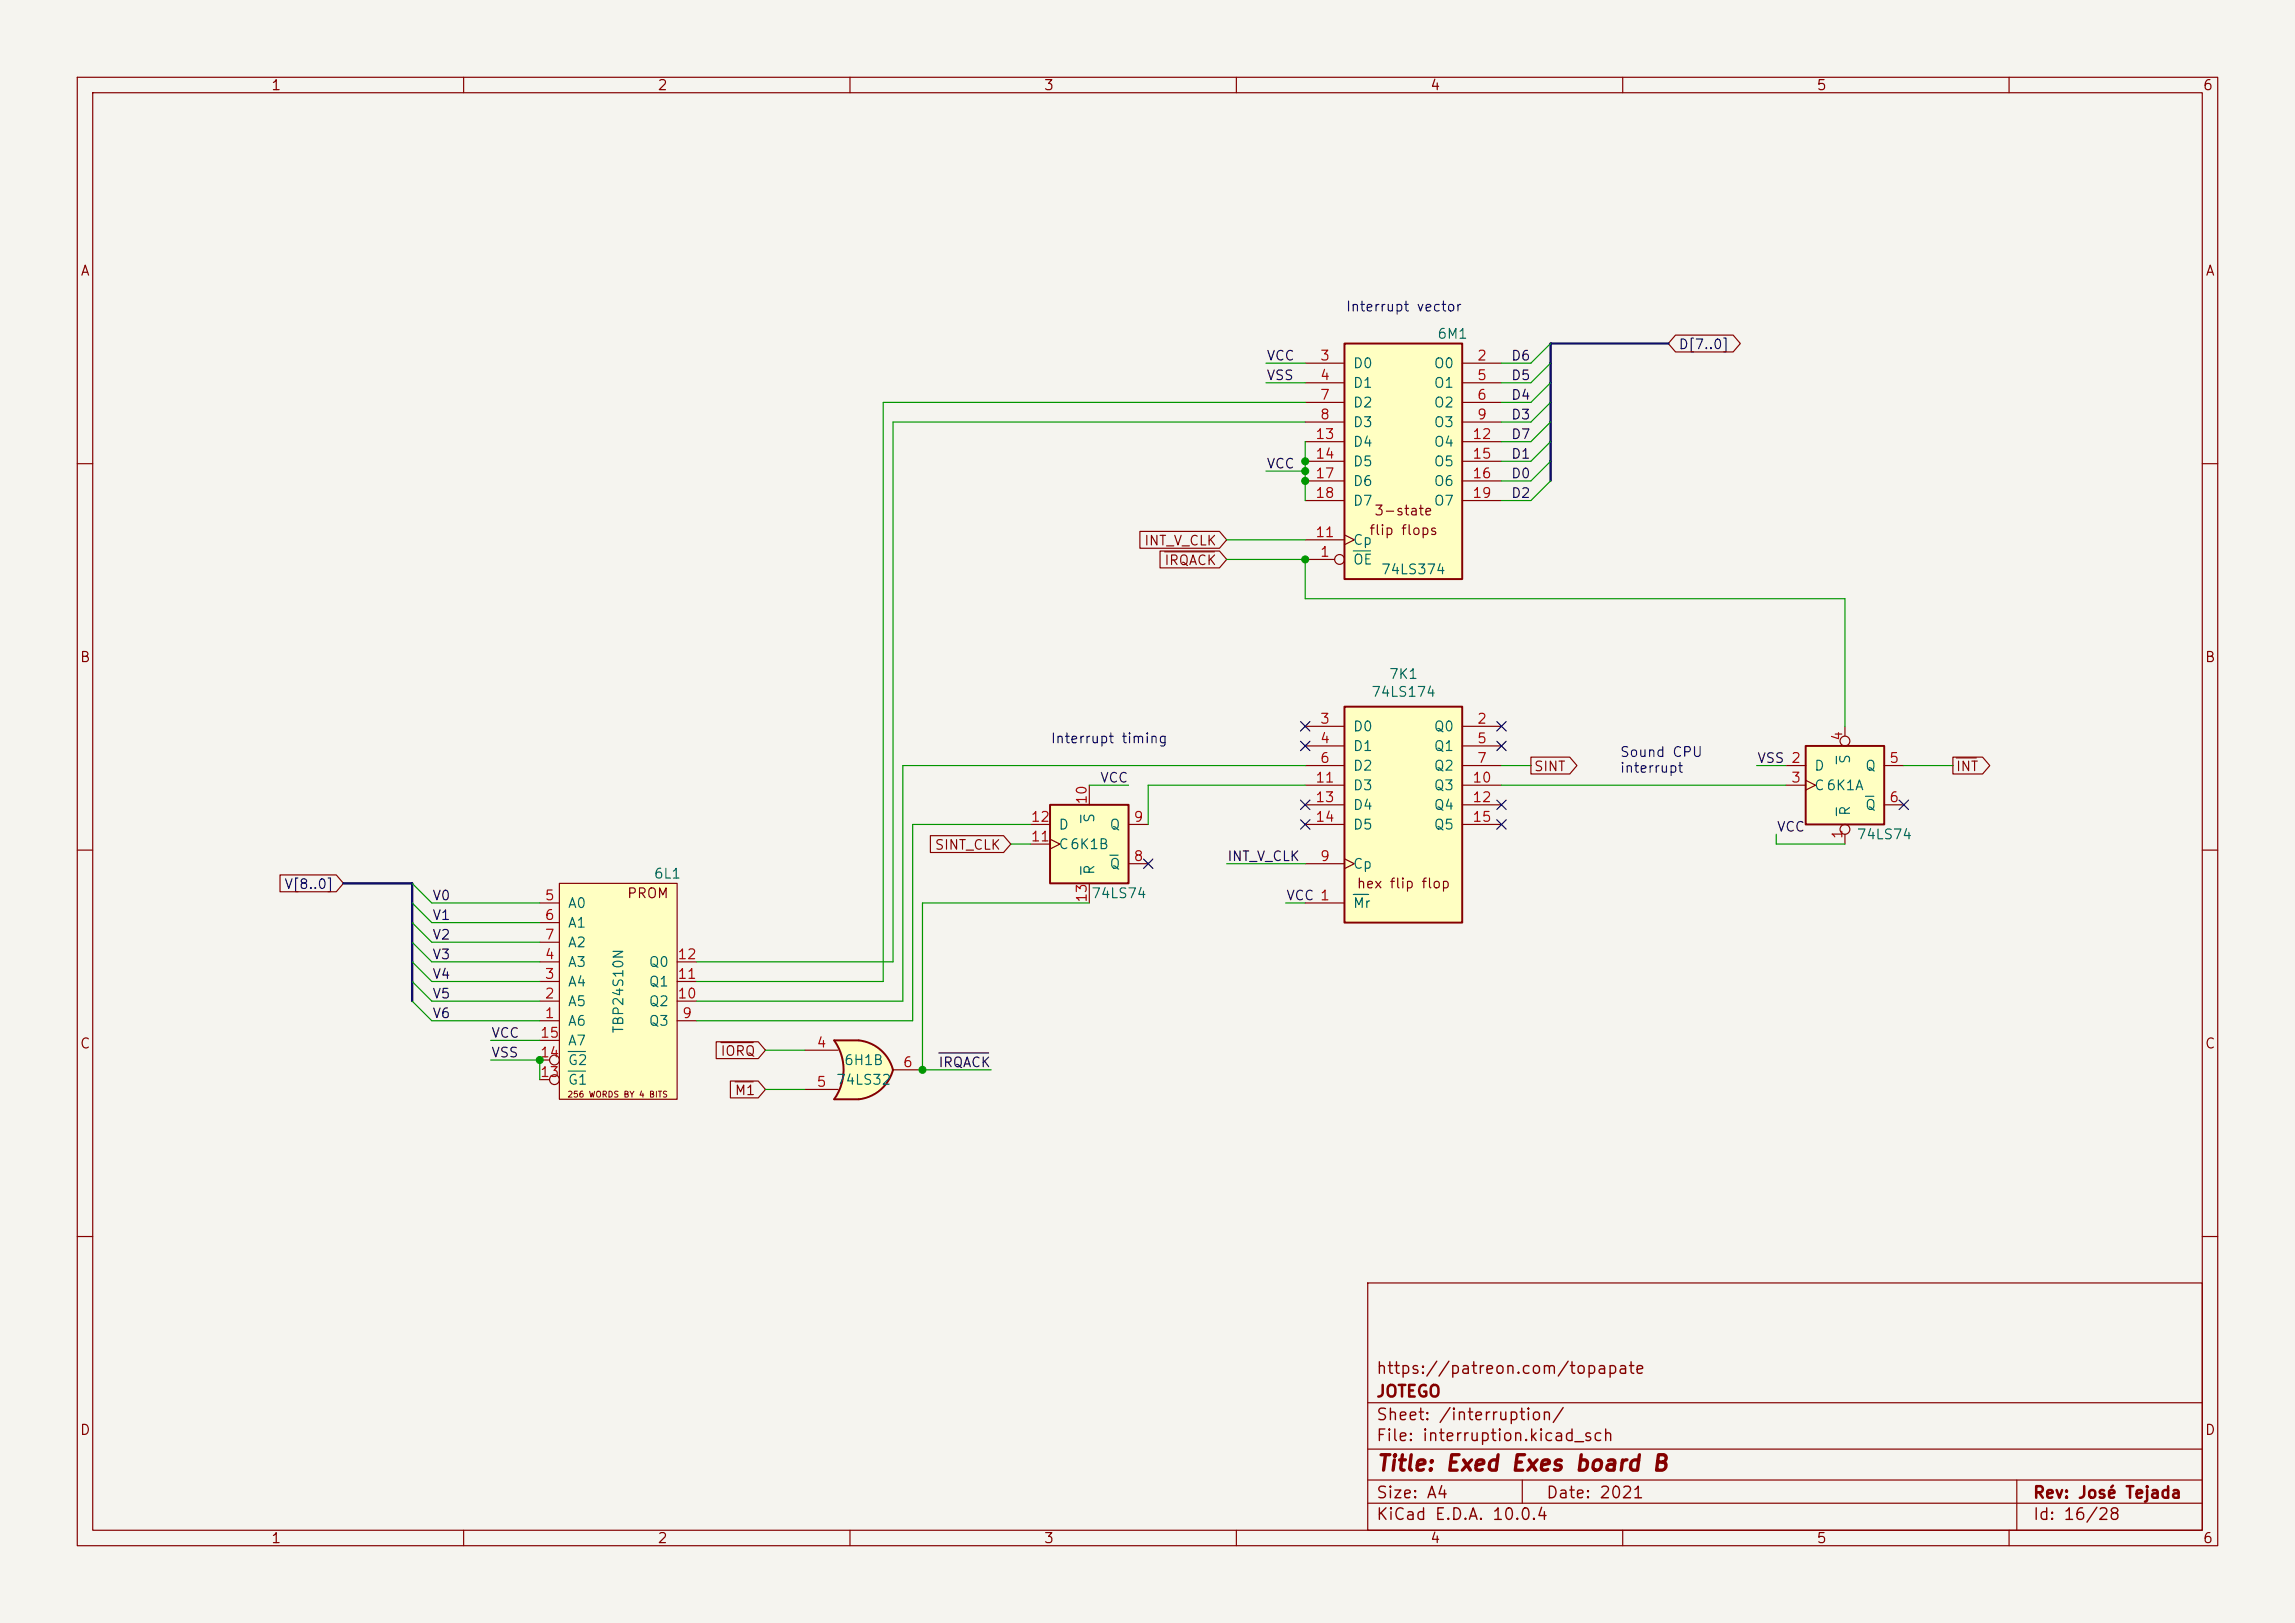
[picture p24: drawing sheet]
<svg xmlns="http://www.w3.org/2000/svg" width="297mm" height="210mm" viewBox="0 0 297 210" stroke-linecap="round" stroke-linejoin="round" font-family="sans-serif">
<defs><g id="words">
<text font-size="2" fill="#840000" x="178" y="190.8">Title: Exed Exes board B</text>
<g font-size="1.5" fill="#840000">
<text x="178" y="178.2">https://patreon.com/topapate</text>
<text x="178" y="184.2">Sheet: /interruption/</text>
<text x="178" y="181.2">JOTEGO</text>
<text x="178" y="186.9">File: interruption.kicad_sch</text>
<text x="178" y="197.1">KiCad E.D.A. 10.0.4</text>
<text x="178" y="194.3">Size: A4</text>
<text x="200" y="194.3">Date: 2021</text>
<text x="263" y="194.3">Rev: José Tejada</text>
<text x="263" y="197.1">Id: 16/28</text>
</g>
<g font-size="1.3" fill="#840000">
<text x="35" y="12">1</text>
<text x="85" y="12">2</text>
<text x="135" y="12">3</text>
<text x="185" y="12">4</text>
<text x="235" y="12">5</text>
<text x="285" y="12">6</text>
<text x="10.3" y="36">A</text>
<text x="285.3" y="36">A</text>
<text x="177.1" y="69.6">flip flops</text>
<text x="177.8" y="67">3-state</text>
<text x="10.3" y="86">B</text>
<text x="285.3" y="86">B</text>
<text x="81.1" y="116.5">PROM</text>
<text x="175.5" y="115.3">hex flip flop</text>
<text x="10.3" y="136">C</text>
<text x="285.3" y="136">C</text>
<text x="10.3" y="186">D</text>
<text x="285.3" y="186">D</text>
<text x="35" y="200">1</text>
<text x="85" y="200">2</text>
<text x="135" y="200">3</text>
<text x="185" y="200">4</text>
<text x="235" y="200">5</text>
<text x="285" y="200">6</text>
</g>
<g font-size="1.3" fill="#0000c2">
<text x="174.1" y="40.6">Interrupt vector</text>
<text x="135.9" y="96.5">Interrupt timing</text>
<text x="209.5" y="98.3">Sound CPU</text>
<text x="209.5" y="100.3">interrupt</text>
</g>
<g font-size="1.3" fill="#a90000">
<text x="170.7" y="47">3</text>
<text x="191.1" y="47">2</text>
<text x="170.7" y="49.5">4</text>
<text x="170.7" y="52">7</text>
<text x="191.1" y="49.5">5</text>
<text x="191.1" y="52">6</text>
<text x="170.1" y="57.1">13</text>
<text x="170.1" y="59.7">14</text>
<text x="170.7" y="54.6">8</text>
<text x="190.5" y="57.1">12</text>
<text x="190.5" y="59.7">15</text>
<text x="191.1" y="54.6">9</text>
<text x="170.1" y="62.2">17</text>
<text x="170.1" y="64.7">18</text>
<text x="190.5" y="62.2">16</text>
<text x="190.5" y="64.7">19</text>
<text x="170.1" y="69.8">11</text>
<text x="170.7" y="72.4">1</text>
<text x="170.7" y="94">3</text>
<text x="191.1" y="94">2</text>
<text x="238.7" y="96" transform="rotate(-90 238.7 96)">4</text>
<text x="170.1" y="101.6">11</text>
<text x="170.7" y="96.5">4</text>
<text x="170.7" y="99">6</text>
<text x="190.5" y="101.6">10</text>
<text x="191.1" y="96.5">5</text>
<text x="191.1" y="99">7</text>
<text x="231.7" y="101.6">3</text>
<text x="244.4" y="99">5</text>
<text x="133.3" y="106.7">12</text>
<text x="140.9" y="104.2" transform="rotate(-90 140.9 104.2)">10</text>
<text x="146.6" y="106.7">9</text>
<text x="170.1" y="104.1">13</text>
<text x="170.1" y="106.7">14</text>
<text x="190.5" y="104.1">12</text>
<text x="190.5" y="106.7">15</text>
<text x="244.4" y="104.1">6</text>
<text x="133.3" y="109.2">11</text>
<text x="146.6" y="111.7">8</text>
<text x="170.7" y="111.7">9</text>
<text x="238.7" y="108.7" transform="rotate(-90 238.7 108.7)">1</text>
<text x="70.4" y="116.8">5</text>
<text x="70.4" y="119.4">6</text>
<text x="140.9" y="116.9" transform="rotate(-90 140.9 116.9)">13</text>
<text x="70.4" y="124.4">4</text>
<text x="70.4" y="121.9">7</text>
<text x="87.6" y="124.4">12</text>
<text x="70.4" y="129.5">2</text>
<text x="70.4" y="127">3</text>
<text x="87.6" y="129.5">10</text>
<text x="87.6" y="127">11</text>
<text x="69.8" y="137.1">14</text>
<text x="69.8" y="134.6">15</text>
<text x="70.4" y="132.1">1</text>
<text x="88.2" y="132.1">9</text>
<text x="105.6" y="135.9">4</text>
<text x="69.8" y="139.7">13</text>
<text x="105.6" y="140.9">5</text>
<text x="116.8" y="138.4">6</text>
</g>
<g font-size="1.3" fill="#006464">
<text x="175" y="48">D0</text>
<text x="185.5" y="48">O0</text>
<text x="185.9" y="44.2">6M1</text>
<text x="175" y="50.5">D1</text>
<text x="175" y="53">D2</text>
<text x="185.5" y="50.5">O1</text>
<text x="185.5" y="53">O2</text>
<text x="175" y="55.6">D3</text>
<text x="175" y="58.1">D4</text>
<text x="185.5" y="55.6">O3</text>
<text x="185.5" y="58.1">O4</text>
<text x="175" y="60.7">D5</text>
<text x="175" y="63.2">D6</text>
<text x="175" y="65.7">D7</text>
<text x="185.5" y="60.7">O5</text>
<text x="185.5" y="63.2">O6</text>
<text x="185.5" y="65.7">O7</text>
<text x="175" y="70.8">Cp</text>
<text x="175" y="73.4">OE</text>
<text x="178.6" y="74.6">74LS374</text>
<text x="179.7" y="88.2">7K1</text>
<text x="175" y="95">D0</text>
<text x="177.4" y="90.5">74LS174</text>
<text x="185.5" y="95">Q0</text>
<text x="175" y="97.5">D1</text>
<text x="175" y="100">D2</text>
<text x="185.5" y="97.5">Q1</text>
<text x="185.5" y="100">Q2</text>
<text x="234.7" y="100">D</text>
<text x="239.7" y="98.9" transform="rotate(-90 239.7 98.9)">S</text>
<text x="241.3" y="100">Q</text>
<text x="136.9" y="107.7">D</text>
<text x="141.9" y="106.6" transform="rotate(-90 141.9 106.6)">S</text>
<text x="143.5" y="107.7">Q</text>
<text x="175" y="102.6">D3</text>
<text x="175" y="105.1">D4</text>
<text x="175" y="107.7">D5</text>
<text x="185.5" y="102.6">Q3</text>
<text x="185.5" y="105.1">Q4</text>
<text x="185.5" y="107.7">Q5</text>
<text x="234.7" y="102.6">C6K1A</text>
<text x="239.7" y="105.7" transform="rotate(-90 239.7 105.7)">R</text>
<text x="241.3" y="105.1">Q</text>
<text x="136.9" y="110.2">C6K1B</text>
<text x="141.9" y="113.3" transform="rotate(-90 141.9 113.3)">R</text>
<text x="143.5" y="112.7">Q</text>
<text x="175" y="112.7">Cp</text>
<text x="240.2" y="108.9">74LS74</text>
<text x="73.4" y="117.8">A0</text>
<text x="84.5" y="114">6L1</text>
<text x="141.1" y="116.5">74LS74</text>
<text x="175" y="117.8">Mr</text>
<text x="73.4" y="125.4">A3</text>
<text x="73.4" y="120.4">A1</text>
<text x="73.4" y="122.9">A2</text>
<text x="83.9" y="125.4">Q0</text>
<text x="73.4" y="130.5">A5</text>
<text x="73.4" y="128">A4</text>
<text x="83.9" y="130.5">Q2</text>
<text x="83.9" y="128">Q1</text>
<text x="73.4" y="133.1">A6</text>
<text x="73.4" y="135.6">A7</text>
<text x="81" y="133.8" transform="rotate(-90 81 133.8)">TBP24S10N</text>
<text x="83.9" y="133.1">Q3</text>
<text x="73.4" y="140.7">G1</text>
<text x="73.4" y="138.1">G2</text>
<text x="108.1" y="140.7">74LS32</text>
<text x="109.1" y="138.1">6H1B</text>
</g>
<g font-size="1.2" fill="#0f0f0f">
<text x="163.8" y="47">VCC</text>
<text x="195.5" y="47">D6</text>
<text x="163.8" y="49.5">VSS</text>
<text x="195.5" y="52">D4</text>
<text x="195.5" y="49.5">D5</text>
<text x="195.5" y="57.1">D7</text>
<text x="195.5" y="59.7">D1</text>
<text x="195.5" y="54.6">D3</text>
<text x="163.8" y="60.9">VCC</text>
<text x="195.5" y="64.7">D2</text>
<text x="195.5" y="62.2">D0</text>
<text x="142.3" y="101.6">VCC</text>
<text x="227.3" y="99">VSS 2</text>
<text x="229.9" y="107.9">VCC</text>
<text x="158.7" y="111.7">INT_V_CLK</text>
<text x="55.9" y="116.8">V0</text>
<text x="55.9" y="119.3">V1</text>
<text x="166.4" y="116.8">VCC 1</text>
<text x="55.9" y="121.9">V2</text>
<text x="55.9" y="124.4">V3</text>
<text x="55.9" y="127">V4</text>
<text x="55.9" y="129.5">V5</text>
<text x="55.9" y="132">V6</text>
<text x="63.5" y="134.6">VCC</text>
<text x="63.5" y="137.1">VSS</text>
<text x="121.4" y="138.4">IRQACK</text>
</g>
<g font-size="1.2" fill="#000084">
<text x="217.1" y="45.5">D[7..0]</text>
<text x="36.7" y="115.3">V[8..0]</text>
</g>
<g font-size="1.2" fill="#840000">
<text x="148" y="70.9">INT_V_CLK</text>
<text x="150.6" y="73.4">IRQACK</text>
<text x="198.4" y="100.1">SINT</text>
<text x="253" y="100.1">INT</text>
<text x="120.9" y="110.3">SINT_CLK</text>
<text x="93.2" y="136.9">IORQ</text>
<text x="95" y="142">M1</text>
</g>
<text font-size=".8" fill="#840000" x="73.4" y="142.2">256 WORDS BY 4 BITS</text>
</g></defs>
<path d="M0 0h297v210h-297z" fill="#f5f4ef" stroke="#f5f4ef" stroke-width=".13"/>
<g fill="none" stroke="#840000" stroke-width=".15">
<path d="M10 10h277v190h-277zM12 12h273v186h-273zM60 10v2M110 10v2M160 10v2M210 10v2M260 10v2M10 60h2M285 60h2M10 110h2M285 110h2M10 160h2"/>
<path d="M177 166h108v32h-108zM285 160h2M60 198v2M110 198v2M160 198v2M177 194.5h108M177 191.5h108M177 187.5h108M177 181.5h108M197 191.5v3M210 198v2M260 198v2"/>
<path d="M261 191.5v6.5"/>
</g>
<path d="M107.9 134.6h3.2M107.9 142.2h3.2" fill="none" stroke="#ffffc2" stroke-width=".13"/>
<g fill="#ffffc2" stroke="#ffffc2" stroke-width=".13">
<path d="M110.5 137.1l5.1 1.3a5.2 5.2 0 0 1-4.4 3.8z"/>
<path d="M111.2 134.6a5.1 5.1 0 0 1 4.4 3.8l-5 1.3z"/>
</g>
<path d="M107.9 134.6h3.2v7.6h-3.2a6.7 6.7 0 0 0 0-7.6z" fill="#ffffc2"/>
<path d="M111.1 134.6h-3.2a6.6 6.6 0 0 1 0 7.6h3.2M111.2 134.6a5.2 5.2 0 0 1 4.4 3.8 5.2 5.2 0 0 1-4.4 3.8" fill="none" stroke="#840000" stroke-width=".25"/>
<path d="M104.1 135.9h4.4M115.6 138.4h3.8M104.1 141h4.4" fill="none" stroke="#840000" stroke-width=".15"/>
<path d="M174 91.4h15.2v28h-15.2z" fill="#ffffc2"/>
<path d="M174 91.4h15.2v28h-15.2z" fill="none" stroke="#840000" stroke-width=".25"/>
<g fill="none" stroke="#840000" stroke-width=".15">
<path d="M168.9 94h5.1M168.9 96.5h5.1M168.9 99.1h5.1M189.2 94h5.1M189.2 96.5h5.1M189.2 99.1h5.1M168.9 116.8h5.1M168.9 111.8h5.1M168.9 101.6h5.1M168.9 104.1h5.1M168.9 106.7h5.1M174 111.1l1.3 .7-1.3 .6"/>
<path d="M189.2 101.6h5.1M189.2 104.1h5.1M189.2 106.7h5.1"/>
</g>
<path d="M175.1 115.7h2" fill="none" stroke="#006464" stroke-width=".15"/>
<path d="M135.9 104.1h10.1v10.2h-10.1z" fill="#ffffc2"/>
<path d="M135.9 104.1h10.1v10.2h-10.1z" fill="none" stroke="#840000" stroke-width=".25"/>
<path d="M133.3 106.7h2.6M133.3 109.2h2.6M135.9 108.6l1.3 .6-1.3 .7M141 101.6v2.5M141 114.3v2.5M146 111.8h2.6M146 106.7h2.6" fill="none" stroke="#840000" stroke-width=".15"/>
<path d="M139.9 105.5v.9M139.9 112.1v1.1M143.6 110.7h1.1" fill="none" stroke="#006464" stroke-width=".15"/>
<path d="M174 44.5h15.2v30.4h-15.2z" fill="#ffffc2"/>
<path d="M174 44.5h15.2v30.4h-15.2z" fill="none" stroke="#840000" stroke-width=".25"/>
<g fill="none" stroke="#840000" stroke-width=".15">
<path d="M168.9 47h5.1M168.9 49.5h5.1M168.9 52.1h5.1M168.9 54.6h5.1M168.9 57.2h5.1M168.9 59.7h5.1M189.2 47h5.1M189.2 49.5h5.1M189.2 52.1h5.1M189.2 54.6h5.1M189.2 57.2h5.1M189.2 59.7h5.1"/>
<path d="M168.9 72.4h3.8M168.9 69.9h5.1M168.9 62.2h5.1M168.9 64.8h5.1M174 69.2l1.3 .7-1.3 .6M189.2 62.2h5.1M189.2 64.8h5.1"/>
<circle cx="173.4" cy="72.4" r=".63"/>
</g>
<path d="M175.1 71.3h2.3" fill="none" stroke="#006464" stroke-width=".15"/>
<path d="M72.4 114.3h15.2v27.9h-15.2z" fill="#ffffc2"/>
<g fill="none" stroke="#840000" stroke-width=".15">
<path d="M69.8 116.8h2.6M69.8 119.4h2.6M72.4 114.3h15.2v27.9h-15.2zM69.8 132.1h2.6M69.8 129.5h2.6M69.8 127h2.6M69.8 124.5h2.6M69.8 121.9h2.6M69.8 139.7h1.3M69.8 137.2h1.3M69.8 134.6h2.6M87.6 132.1h2.6"/>
<path d="M87.6 129.5h2.6M87.6 127h2.6M87.6 124.5h2.6"/>
<circle cx="71.8" cy="139.7" r=".63"/>
<circle cx="71.8" cy="137.2" r=".63"/>
</g>
<path d="M73.5 138.6h2.3M73.5 136.1h2.3" fill="none" stroke="#006464" stroke-width=".15"/>
<path d="M233.7 96.5h10.1v10.2h-10.1z" fill="#ffffc2"/>
<path d="M233.7 96.5h10.1v10.2h-10.1z" fill="none" stroke="#840000" stroke-width=".25"/>
<g fill="none" stroke="#840000" stroke-width=".15">
<path d="M216.8 43.4h7.5l.9 1.1-.9 1h-7.5l-.9-1zM147.5 68.8h10.3l.9 1.1-.9 1h-10.3zM150.1 71.3h7.7l.9 1.1-.9 1.1h-7.7zM150.7 71.4h6.5M198.1 98h5l1 1.1-1 1h-5zM231.1 99.1h2.6M238.8 94v1.3M243.8 99.1h2.6M252.7 98h3.9l.9 1.1-.9 1h-3.9zM253.2 98.1h2.6M36.2 113.2h7.3l.9 1.1-.9 1.1h-7.3zM120.4 108.1h9.5l.9 1.1-.9 1.1h-9.5z"/>
<path d="M231.1 101.6h2.6M233.7 101l1.2 .6-1.2 .6M238.8 108v1.2M243.8 104.1h2.6M92.7 134.8h5.4l1 1.1-1 1.1h-5.4zM93.3 134.9h4.2M94.5 139.9h3.6l1 1.1-1 1.1h-3.6zM95.1 140h2.4"/>
<circle cx="238.8" cy="95.9" r=".63"/>
<circle cx="238.8" cy="107.3" r=".63"/>
</g>
<path d="M237.7 97.9v.9M237.7 104.5v1M241.4 103h1.1" fill="none" stroke="#006464" stroke-width=".15"/>
<path d="M121.5 136.2h6.4" fill="none" stroke="#0f0f0f" stroke-width=".15"/>
<path d="M215.9 44.5h-15.2v17.7M44.4 114.3h8.9v15.2" fill="none" stroke="#000084" stroke-width=".3"/>
<g fill="none" stroke="#009600" stroke-width=".15">
<path d="M163.8 47h5.1M163.8 49.5h5.1M168.9 54.6h-53.3v69.9h-25.4M168.9 52.1h-54.6v74.9h-24.1M168.9 57.2v7.6M200.7 57.2l-2.6 2.5h-3.8M200.7 44.5l-2.6 2.5h-3.8M200.7 47l-2.6 2.5h-3.8M200.7 52.1l-2.6 2.5h-3.8M200.7 49.5l-2.6 2.6h-3.8M200.7 54.6l-2.6 2.6h-3.8M200.7 59.7l-2.6 2.5h-3.8"/>
<path d="M158.7 72.4h10.2v5.1h69.9v16.5M158.7 69.9h10.2M163.8 61h5.1M200.7 62.2l-2.6 2.6h-3.8M168.9 99.1h-52.1v30.4h-26.6M194.3 99.1h3.8M227.3 99.1h3.8M246.4 99.1h6.3M53.3 116.8l2.6 2.6h13.9M53.3 114.3l2.6 2.5h13.9M53.3 119.4l2.6 2.5h13.9M130.8 109.2h2.5"/>
<path d="M133.3 106.7h-15.2v25.4h-27.9M141 101.6h5M141 116.8h-21.6v21.6h8.9M158.7 111.8h10.2M166.4 116.8h2.5M168.9 101.6h-20.3v5.1M194.3 101.6h36.8M229.9 108v1.2h8.9M53.3 129.5l2.6 2.6h13.9M53.3 121.9l2.6 2.6h13.9M53.3 127l2.6 2.5h13.9M53.3 124.5l2.6 2.5h13.9"/>
<path d="M63.5 134.6h6.3M63.5 137.2h6.3v2.5M99.1 135.9h5M99.1 141h5"/>
</g>
<g fill="none" stroke="#000084" stroke-width=".15">
<path d="M168.3 95.9l1.2 1.2M168.3 93.4l1.2 1.2M169.5 95.9l-1.2 1.2M169.5 93.4l-1.2 1.2M193.7 95.9l1.2 1.2M193.7 93.4l1.2 1.2M194.9 95.9l-1.2 1.2M194.9 93.4l-1.2 1.2M148 111.2l1.2 1.2M149.2 111.2l-1.2 1.2M168.3 103.5l1.2 1.2M168.3 106.1l1.2 1.2"/>
<path d="M169.5 103.5l-1.2 1.2M169.5 106.1l-1.2 1.2M193.7 106.1l1.2 1.2M193.7 103.5l1.2 1.2M194.9 106.1l-1.2 1.2M194.9 103.5l-1.2 1.2M245.8 103.5l1.2 1.2M247 103.5l-1.2 1.2"/>
</g>
<g fill="#009600" stroke="#009600" stroke-width=".13">
<circle cx="69.8" cy="137.2" r=".46"/>
<circle cx="168.9" cy="61" r=".46"/>
<circle cx="168.9" cy="62.2" r=".46"/>
<circle cx="168.9" cy="59.7" r=".46"/>
<circle cx="168.9" cy="72.4" r=".46"/>
<circle cx="119.4" cy="138.4" r=".46"/>
</g>
<use href="#words"/>
</svg>
